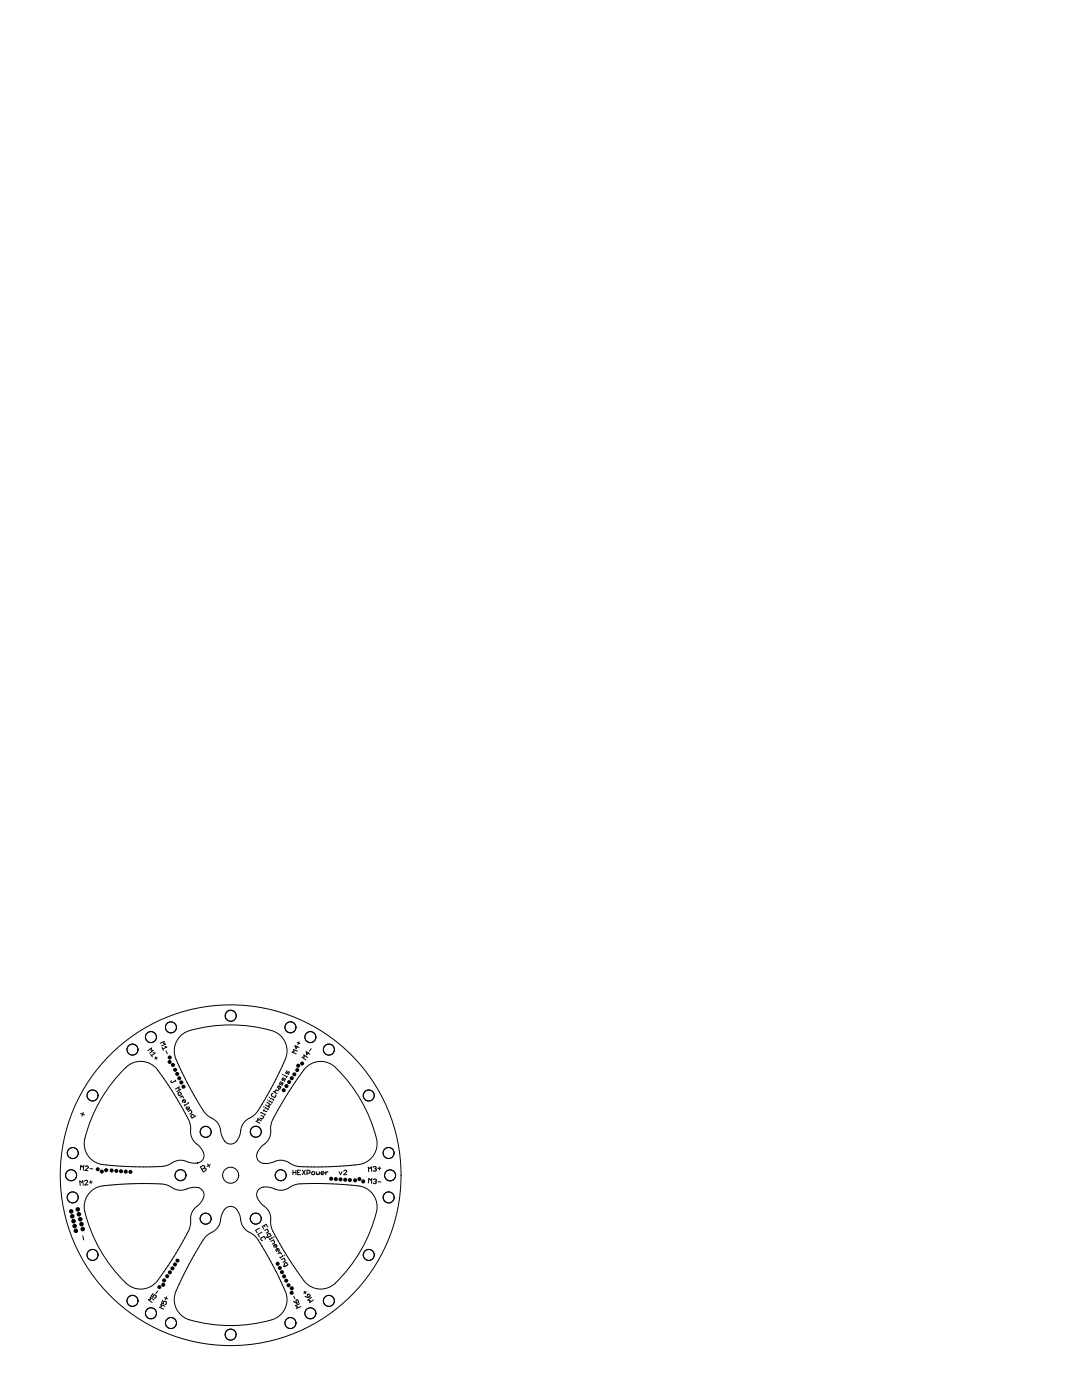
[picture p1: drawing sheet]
<svg xmlns="http://www.w3.org/2000/svg" width="216mm" height="279mm" viewBox="0 0 216 279" stroke-linecap="round" stroke-linejoin="round" font-family="sans-serif">
<g fill="none" stroke="#000" stroke-width=".2">
<path d="M25.1 213a4.3 4.3 0 0 1 6.8 1.1 63.2 63.2 0 0 1 6 10l.2 1.2a3.3 3.3 0 0 0 1.5 3.3 2.3 2.3 0 0 1 .9 2.8 2.86 2.86 0 0 1-3.6 .3 3.2 3.2 0 0 0-3 .6 9.6 9.6 0 0 1-4.6 .6l-3.7-.1-4.3-.3a4.4 4.4 0 0 1-4-6.5 30 30 0 0 1 7.8-13zM29.5 209.7l.7-.5-.1 .4h.5l-.8 .6M30.1 210.4l.3 .5M30.5 210.1h.4l-.7 .6M31 210.9l.3 .5M31.4 211l-.5 .3M32 208.2l.8-.4-.2 .4 .4 .2-.8 .3M32.4 209.1l.2 .5M32.9 208.8l.4 .2-.8 .3M33.1 209.7l.3 .6M34.2 215.7l-.1 .2 .3 .2 .6-.4M35 215.6l.1 .2"/>
<path d="M35 217.4l.7-.5-.1 .4 .4 .1-.7 .5M35.6 218.1l.4-.1 .1 .5-.4 .1zM36.1 206.7a8.3 8.3 0 0 1 4.4-1.6 29.2 29.2 0 0 1 14.4 .8 4.3 4.3 0 0 1 1.7 6.2 62.9 62.9 0 0 1-5.7 10.3l-.7 .5a3.3 3.3 0 0 0-2.2 3.2 2.21 2.21 0 0 1-2.3 2.2 3.3 3.3 0 0 1-1.8-3.2 3.3 3.3 0 0 0-2-2.2 9.5 9.5 0 0 1-2.8-3.7l-2.4-4.5a15.6 15.6 0 0 1-1.9-5 4.2 4.2 0 0 1 1.3-3zM36.2 218.8l.4 .3M36.4 218.7l-.5 .3M36.6 219.5l.3 .5 .1-.3-.3-.3-.3 .4 .1 .2M53.4 219.5l.1 .1M53.7 219.9l.1-.2 .5 .3M53.7 219h.1M54 219.3l.1-.1 .5 .3M54.4 219.9l-.2 .3M54.5 218.2l-.4 .3 .1 .2 .5 .3 .2-.1 .1-.4"/>
<path d="M54.5 217.8l.8 .5M54.7 219.4l-.2 .2M55.6 217.8l-.4-.3-.2 .1-.1 .4M55.8 216.8l-.2 .4v.2l.2-.1 .3-.4-.4-.2-.4 .3M56 215.8l-.2 .4v.2h.3l.3-.3 .1 .2-.3 .3M56.3 214.4l.2 .1M56.5 215l-.2 .4v.2l.6-.4v.2l-.2 .4M56.7 214.7v-.1l.5 .3M57.3 213.7l-.3 .4 .1 .2 .5-.4 .1 .2-.2 .4M57.3 214.8l-.1 .2M59.3 208l.5 .3M59.3 208.8l-.2 .5-.2-.6 .8 .4"/>
<path d="M59.4 209.8l-.9-.4 .2 .4-.4 .2 .8 .3M59.7 207.9l-.2 .5M61 213.1a4.2 4.2 0 0 1 5.9-.1 28.6 28.6 0 0 1 8.3 15.2 4.3 4.3 0 0 1-4.4 4.3 62.9 62.9 0 0 1-11.8 .2l-.4-.2a4.1 4.1 0 0 0-3.2-.9 3.8 3.8 0 0 1-3.7 .2 1.9 1.9 0 0 1 .3-2.8l.4-.4a3.7 3.7 0 0 0 1.6-3.8 19.7 19.7 0 0 1 3-5.8l1.9-3.1zM61.4 211.1l-.8-.6 .1 .4-.4 .1 .7 .5M61.6 210l-.4 .5-.1-.6 .7 .5M62.1 209.3l-.3 .5M16 233.5l.1-.9 .3 .3 .3-.3-.1 .9M16.1 222.2l.8 .3M16.6 236.5l-.1-.9-.3 .4-.3-.3 .1 .9M16.6 222l-.3 .7M16.9 235.7l.1-.1 .5 .1-.6 .8 .6-.1M17 232.8l.5-.1 .1 .2-.7 .7h.7"/>
<path d="M17.9 233.2l.6 .1M18.1 235.6l.1 .6M18.4 235.9l-.6 .1M36.8 220.5l.1 .2M37.5 220l.1 .2-.8 .4M37.5 221.8l.6-.3 .2 .4-.1 .2-.4 .2M37.7 220.8l.1 .5-.4 .2-.2-.4v-.2l.2 .1 .2 .4M39.1 222.7l-.8 .4-.2-.3 .3-.4 .2 .1 .2 .3M39.4 237a4.8 4.8 0 0 0-2.8 .5 3.8 3.8 0 0 1-3.1-.9 20.1 20.1 0 0 0-5.7-.4l-6.5 .4a4.4 4.4 0 0 0-4 6.5 28.3 28.3 0 0 0 8.7 13.6 4.3 4.3 0 0 0 5.9-1.7 63 63 0 0 0 6-10l.2-1.2a3.3 3.3 0 0 1 1.5-3.3 2.3 2.3 0 0 0 .9-2.8l-.6-.6-.5-.1M39.4 237h.1M40 232.9l.5-.3 .2 .1 .1 .4 .3 .2v.3l-.5 .3zM40.8 233.1l-.5 .3"/>
<path d="M41.4 232.3l.4 .6M42 232.4l-.7 .4M51.7 237.3a3.3 3.3 0 0 1 3.4 .1 3.2 3.2 0 0 0 3.1-.7 9.5 9.5 0 0 1 4.6-.5l4.4 .1 3.6 .3a4.4 4.4 0 0 1 4 6.5 28.3 28.3 0 0 1-8.7 13.6 4.3 4.3 0 0 1-5.9-1.7 66 66 0 0 1-6-10l-.2-1.1a3.3 3.3 0 0 0-1.6-3.4 2.31 2.31 0 0 1-.9-2.9zM52 222.1l.1-.1 .8 .5M52.1 222.6l.5 .3-.2 .4h-.2l-.4-.2M52.2 223.7l-.8-.5 .1 .5-.4 .1 .8 .4M52.5 221.5l.6 .3h.2M52.6 220.9h.1M52.7 221.5l-.1 .2M52.9 221.2l.1-.1 .5 .3M53 222.3l-.2 .3M53.3 220l.7 .5-.4 .1 .1 .4-.7-.5"/>
<path d="M53.6 221.2l-.2 .3M58.5 233.5v.9M58.5 234h.5M59 233.5v.9M59.4 234h.3M60 233.5h-.6v.9h.6M60.3 233.5l.6 .9M60.9 233.5l-.6 .9M61.3 234.1h.4l.2-.1-.2-.5h-.4v.9M62.2 234l.4-.2 .2 .5-.5 .1zM63.1 233.8v.5l.2 .1 .4-.1v-.5M64.1 234.1h.6l-.2-.3-.4 .2v.3l.4 .1"/>
<path d="M65 233.8v.6M65.4 233.8l-.4 .3M67.7 233.8l.2 .6 .3-.6M68.6 233.7l.1-.2 .5 .2-.6 .7h.6M73.5 236.1l.1-.9 .3 .3 .3-.3-.1 1M74.2 233.8l-.1-.9-.3 .3-.3-.3 .1 1M74.4 233l.5-.2 .2 .3-.2 .1M74.5 235.4l.5-.1 .1 .3-.2 .2M74.8 235.8h.1M74.9 233.2l.2 .3-.1 .2-.5-.1M74.9 233.2l-.1 .1M74.9 235.8l.2 .3-.2 .1-.5-.2"/>
<path d="M75.4 235.8l.6 .1M75.7 232.9v.6M76 233.1l-.6 .1M16.5 246.6l.2 .9M30.5 258.1l-.3 .5 .3 .3 .1-.3 .3-.2 .3 .4-.4 .3M30.7 259.4l-.7-.5v.4l-.4 .1 .8 .5M31.5 257.7l-.4 .5M32.5 259.5l-.3 .6 .4 .1 .1-.4h.5v.2l-.3 .4M32.9 259l.5 .2M33.3 258.8l-.3 .6M45.1 241.1a1.65 1.65 0 0 1 2.6 1l.3 .9a3.3 3.3 0 0 0 2.2 3.1 9.5 9.5 0 0 1 2.8 3.8l2.4 4.5a19.6 19.6 0 0 1 1.9 4.5 4.3 4.3 0 0 1-4 4.7 29.3 29.3 0 0 1-16.1-.4 4.3 4.3 0 0 1-1.8-6.2 62.9 62.9 0 0 1 5.7-10.3l.8-.6a3.3 3.3 0 0 0 2.2-3.1l.3-.9zM51.8 245.1l-.8 .4 .3 .6"/>
<path d="M52.3 245.9l-.8 .5 .3 .5M52.7 244.6l.2 .2M52.8 245.6l.5-.3 .2 .4v.2l-.4 .2M52.9 247.3v-.2l-.3-.3-.5 .3-.1 .2 .4 .3M53.2 246.8l.2 .2 .7-.4-.2-.4-.5 .1-.1 .2 .3 .4M53.4 244.9l-.3-.6-.8 .5 .3 .5M53.7 247.2l.2 .3M54.1 247.8l.5-.3 .2 .3-.1 .2-.3 .3M54.3 246.9v.1l-.5 .3M54.7 246.8l-.1 .1M54.8 248.4l.3 .5 .2-.2-.4-.4-.3 .4 .1 .2M55.2 249.2l.3 .5 .2-.2-.3-.3-.3 .3 .1 .3"/>
<path d="M55.7 250l.5 .3M55.8 250.9l.2 .2M56 249.9l-.5 .3M56.2 251.4l.5-.3 .2 .4-.1 .2-.3 .2M56.4 250.6v.1l-.5 .3M56.5 252.6l.3 .2 .6-.4-.2-.4-.4 .1-.1 .2 .2 .4M56.8 250.5h-.1M58.6 259.7l.6 .4M58.6 258.7l.2 .5M59.1 259.5h.4v.5l-.3 .1-.2-.4zM60.7 257.7l.3 .5M60.9 258.7l.7 .2"/>
<path d="M61.1 257.8l-.5 .3M61.4 258.4l.3-.1 .2 .3-.3 .3-.3-.3zM62.2 258.9l-.8 .6h.4v.5l.7-.6M32.9 260.7l-.8-.3 .1 .4-.4 .1 .9 .4M59.8 260.2l-.9 .4 .4 .1-.1 .4 .8-.3"/>
<circle cx="18.5" cy="218.6" r="1.1"/>
<circle cx="26.4" cy="209.5" r="1.1"/>
<circle cx="30.1" cy="207" r="1.1"/>
<circle cx="34.1" cy="205" r="1.1"/>
<circle cx="46" cy="202.7" r="1.1"/>
<circle cx="57.9" cy="205" r="1.1"/>
<circle cx="61.9" cy="207" r="1.1"/>
<circle cx="65.6" cy="209.5" r="1.1"/>
<circle cx="73.6" cy="218.6" r="1.1"/>
<circle cx="14.2" cy="234.5" r="1.1"/>
<circle cx="14.5" cy="239" r="1.1"/>
<circle cx="14.5" cy="230.1" r="1.1"/>
<circle cx="36" cy="234.5" r="1.1"/>
<circle cx="41" cy="225.9" r="1.1"/>
<circle cx="41.1" cy="225.9" r="1.1"/>
<circle cx="46" cy="234.5" r="34"/>
<circle cx="46" cy="234.5" r="1.6"/>
<circle cx="51" cy="225.9" r="1.1"/>
<circle cx="51.1" cy="225.8" r="1.1"/>
<circle cx="56" cy="234.6" r="1.1"/>
<circle cx="77.5" cy="230.1" r="1.1"/>
<circle cx="77.5" cy="239" r="1.1"/>
<circle cx="77.6" cy="239" r="1.1"/>
<circle cx="77.8" cy="234.6" r="1.1"/>
<circle cx="77.8" cy="234.5" r="1.1"/>
<circle cx="18.5" cy="250.5" r="1.1"/>
<circle cx="26.4" cy="259.6" r="1.1"/>
<circle cx="41" cy="243.2" r="1.1"/>
<circle cx="51" cy="243.2" r="1.1"/>
<circle cx="65.6" cy="259.6" r="1.1"/>
<circle cx="73.6" cy="250.5" r="1.1"/>
<circle cx="30.1" cy="262.1" r="1.1"/>
<circle cx="34.1" cy="264" r="1.1"/>
<circle cx="46" cy="266.3" r="1.1"/>
<circle cx="46" cy="266.4" r="1.1"/>
<circle cx="57.9" cy="264" r="1.1"/>
<circle cx="61.9" cy="262.1" r="1.1"/>
</g>
<g fill="#000">
<circle cx="33.8" cy="211.9" r=".41"/>
<circle cx="33.9" cy="211" r=".41"/>
<circle cx="34.5" cy="212.5" r=".41"/>
<circle cx="34.9" cy="213.5" r=".41"/>
<circle cx="35.4" cy="214.3" r=".41"/>
<circle cx="35.8" cy="215.2" r=".41"/>
<circle cx="36.2" cy="216" r=".41"/>
<circle cx="36.6" cy="216.9" r=".41"/>
<circle cx="56.6" cy="217.6" r=".41"/>
<circle cx="57.2" cy="216.8" r=".41"/>
<circle cx="57.7" cy="216" r=".41"/>
<circle cx="58.2" cy="215.2" r=".41"/>
<circle cx="58.7" cy="214.4" r=".41"/>
<circle cx="59.3" cy="213.6" r=".41"/>
<circle cx="59.5" cy="212.7" r=".41"/>
<circle cx="60.3" cy="212.2" r=".41"/>
<circle cx="19.5" cy="233.4" r=".41"/>
<circle cx="20.3" cy="233.8" r=".41"/>
<circle cx="21.2" cy="233.5" r=".41"/>
<circle cx="22.3" cy="233.6" r=".41"/>
<circle cx="23.2" cy="233.7" r=".41"/>
<circle cx="24.2" cy="233.7" r=".41"/>
<circle cx="25.1" cy="233.8" r=".41"/>
<circle cx="26" cy="233.9" r=".41"/>
<circle cx="66.1" cy="235.2" r=".41"/>
<circle cx="67" cy="235.3" r=".41"/>
<circle cx="67.9" cy="235.4" r=".41"/>
<circle cx="68.9" cy="235.4" r=".41"/>
<circle cx="69.8" cy="235.5" r=".41"/>
<circle cx="70.9" cy="235.6" r=".41"/>
<circle cx="71.7" cy="235.3" r=".41"/>
<circle cx="72.5" cy="235.8" r=".41"/>
<circle cx="14.2" cy="241.8" r=".46"/>
<circle cx="14.4" cy="242.7" r=".46"/>
<circle cx="14.7" cy="243.7" r=".46"/>
<circle cx="14.9" cy="244.7" r=".46"/>
<circle cx="15.1" cy="245.6" r=".46"/>
<circle cx="15.5" cy="241.4" r=".46"/>
<circle cx="15.7" cy="242.3" r=".46"/>
<circle cx="16" cy="243.3" r=".46"/>
<circle cx="16.3" cy="244.3" r=".46"/>
<circle cx="16.5" cy="245.3" r=".46"/>
<circle cx="31.8" cy="256.9" r=".41"/>
<circle cx="32.6" cy="256.4" r=".41"/>
<circle cx="32.7" cy="255.5" r=".41"/>
<circle cx="33.4" cy="254.7" r=".41"/>
<circle cx="33.9" cy="253.9" r=".41"/>
<circle cx="34.4" cy="253.1" r=".41"/>
<circle cx="34.9" cy="252.4" r=".41"/>
<circle cx="35.4" cy="251.6" r=".41"/>
<circle cx="55.4" cy="252.2" r=".41"/>
<circle cx="55.8" cy="253.1" r=".41"/>
<circle cx="56.3" cy="253.9" r=".41"/>
<circle cx="56.7" cy="254.7" r=".41"/>
<circle cx="57.1" cy="255.6" r=".41"/>
<circle cx="57.6" cy="256.5" r=".41"/>
<circle cx="58.2" cy="258" r=".41"/>
<circle cx="58.2" cy="257.1" r=".41"/>
</g>
</svg>
